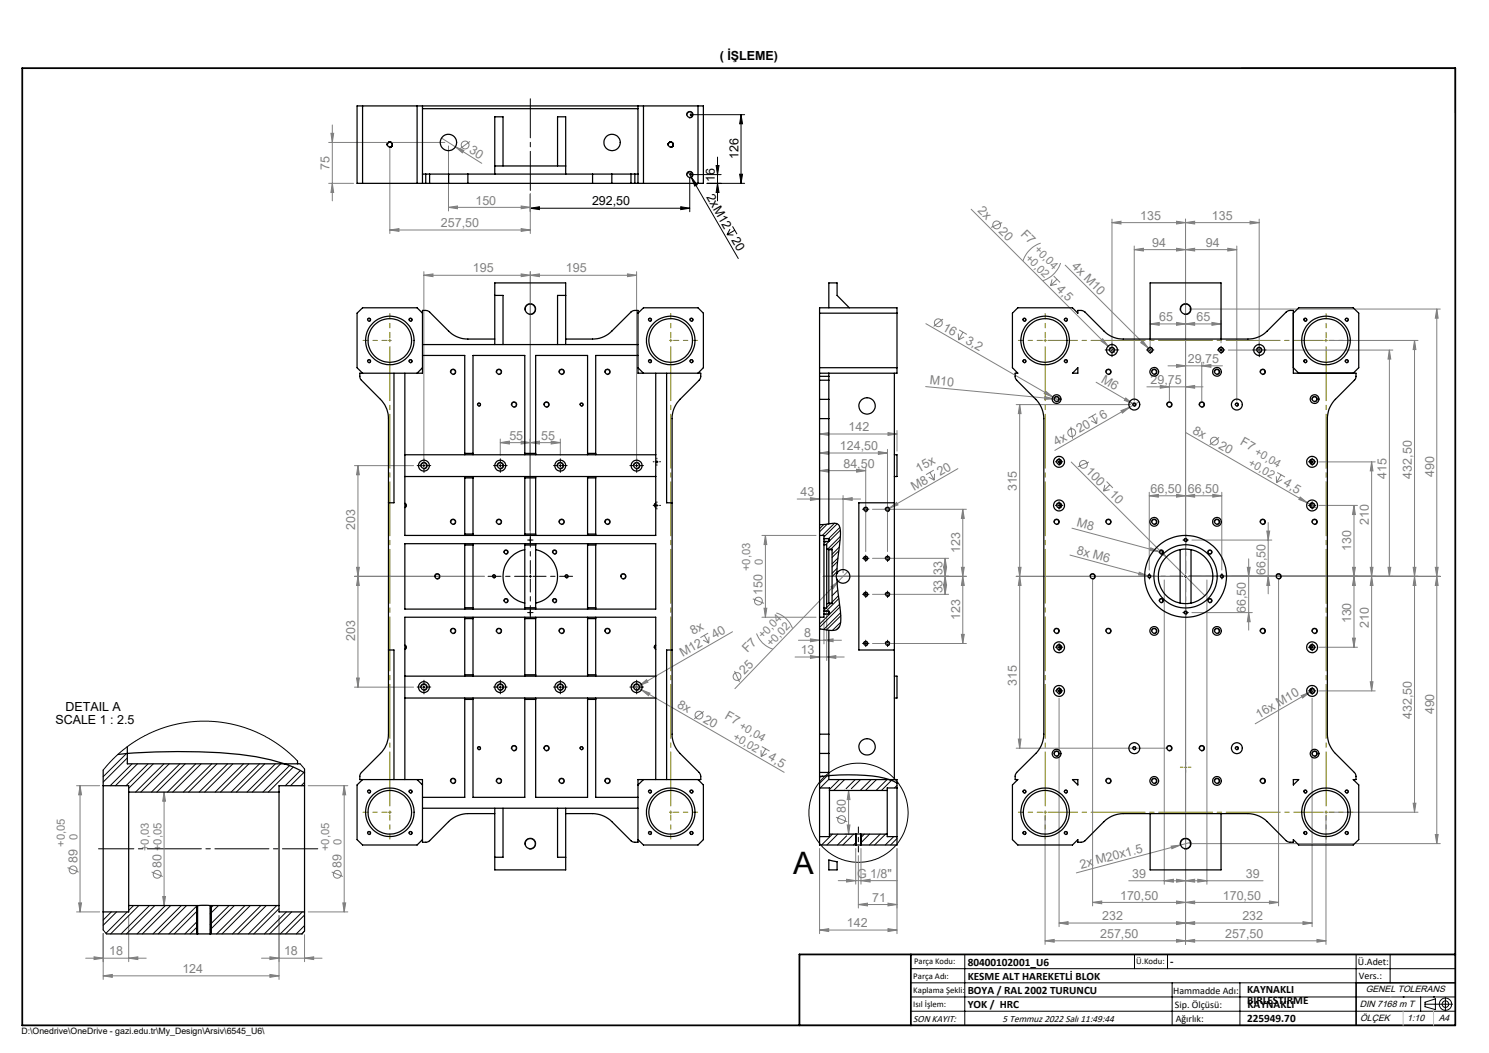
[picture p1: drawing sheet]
<svg xmlns="http://www.w3.org/2000/svg" width="420mm" height="297mm" viewBox="0 0 420 297" stroke-linecap="round" stroke-linejoin="round" font-family="sans-serif">
<defs><g id="words">
<text font-size="8.7" x="223.7" y="246.5">A</text>
<g font-size="3.5">
<text x="203" y="16.9">( İŞLEME)</text>
<text x="208.3" y="44.9" transform="rotate(-90 208.3 44.9)">126</text>
<text x="201.6" y="51.2" transform="rotate(-90 201.6 51.2)">16</text>
<text x="167" y="57.9">292,50</text>
<text x="199.2" y="55.6" transform="rotate(60 199.2 55.6)">2xM12</text>
<text x="206.2" y="67.8" transform="rotate(60 206.2 67.8)">20</text>
<text x="18.5" y="200.6">DETAIL A</text>
<text x="15.6" y="204.2">SCALE 1 : 2.5</text>
</g>
<g font-size="3.5" fill="#808080">
<text x="92.9" y="47.9" transform="rotate(-90 92.9 47.9)">75</text>
<text x="132.1" y="42.9" transform="rotate(32 132.1 42.9)">30</text>
<text x="134.1" y="57.7">150</text>
<text x="275.6" y="59.6" transform="rotate(45 275.6 59.6)">2x</text>
<text x="124.4" y="64.1">257,50</text>
<text x="281.6" y="65.5" transform="rotate(45 281.6 65.5)">20</text>
<text x="321.6" y="62">135</text>
<text x="341.8" y="62">135</text>
<text x="287.8" y="66.2" transform="rotate(45 287.8 66.2)">F7 +0,04</text>
<text x="325" y="69.6">94</text>
<text x="340.2" y="69.6">94</text>
<text x="133.4" y="76.8">195</text>
<text x="159.6" y="76.8">195</text>
<text x="302.2" y="75.3" transform="rotate(45 302.2 75.3)">4x M10</text>
<text x="297.8" y="81.8" transform="rotate(45 297.8 81.8)">4,5</text>
<text x="265.7" y="93" transform="rotate(30 265.7 93)">16</text>
<text x="327" y="90.5">65</text>
<text x="337.5" y="90.5">65</text>
<text x="272.1" y="96.7" transform="rotate(30 272.1 96.7)">3,2</text>
<text x="310.4" y="107.6" transform="rotate(30 310.4 107.6)">M6</text>
<text x="335" y="102.4">29,75</text>
<text x="262.2" y="108.3" transform="rotate(5 262.2 108.3)">M10</text>
<text x="324.5" y="108.3">29,75</text>
<text x="311" y="118.4" transform="rotate(-30 311 118.4)">6</text>
<text x="143.7" y="124">55</text>
<text x="152.6" y="124">55</text>
<text x="239.4" y="121.6">142</text>
<text x="298" y="125.9" transform="rotate(-30 298 125.9)">4x</text>
<text x="304.5" y="122.1" transform="rotate(-30 304.5 122.1)">20</text>
<text x="336.2" y="122.1" transform="rotate(30 336.2 122.1)">8x</text>
<text x="349.6" y="125.4" transform="rotate(30 349.6 125.4)">F7 +0,04</text>
<text x="236.9" y="127">124,50</text>
<text x="237.9" y="132">84,50</text>
<text x="343.5" y="126.3" transform="rotate(30 343.5 126.3)">20</text>
<text x="259.2" y="133.3" transform="rotate(-30 259.2 133.3)">15x</text>
<text x="265.2" y="134.3" transform="rotate(-30 265.2 134.3)">20</text>
<text x="306.1" y="133.1" transform="rotate(45 306.1 133.1)">100</text>
<text x="361.9" y="136.9" transform="rotate(30 361.9 136.9)">4,5</text>
<text x="391.1" y="135.2" transform="rotate(-90 391.1 135.2)">415</text>
<text x="398.2" y="135" transform="rotate(-90 398.2 135)">432,50</text>
<text x="404.5" y="134.5" transform="rotate(-90 404.5 134.5)">490</text>
<text x="225.8" y="139.9">43</text>
<text x="257.9" y="138.5" transform="rotate(-30 257.9 138.5)">M8</text>
<text x="286.8" y="138.6" transform="rotate(-90 286.8 138.6)">315</text>
<text x="312.7" y="139.7" transform="rotate(45 312.7 139.7)">10</text>
<text x="324.5" y="139">66,50</text>
<text x="335.1" y="139">66,50</text>
<text x="100.2" y="149.4" transform="rotate(-90 100.2 149.4)">203</text>
<text x="303.5" y="148.4" transform="rotate(15 303.5 148.4)">M8</text>
<text x="386.1" y="148" transform="rotate(-90 386.1 148)">210</text>
<text x="381.1" y="155.4" transform="rotate(-90 381.1 155.4)">130</text>
<text x="270.8" y="156" transform="rotate(-90 270.8 156)">123</text>
<text x="303.5" y="156.2" transform="rotate(15 303.5 156.2)">8x M6</text>
<text x="215.1" y="167.7" transform="rotate(-90 215.1 167.7)">150</text>
<text x="265.8" y="167.4" transform="rotate(-90 265.8 167.4)">33</text>
<text x="265.8" y="162.1" transform="rotate(-90 265.8 162.1)">33</text>
<text x="357" y="162.2" transform="rotate(-90 357 162.2)">66,50</text>
<text x="351.5" y="173" transform="rotate(-90 351.5 173)">66,50</text>
<text x="195.5" y="179.2" transform="rotate(-30 195.5 179.2)">8x</text>
<text x="226.8" y="179.8">8</text>
<text x="270.8" y="174.9" transform="rotate(-90 270.8 174.9)">123</text>
<text x="381.1" y="175.8" transform="rotate(-90 381.1 175.8)">130</text>
<text x="386.1" y="177" transform="rotate(-90 386.1 177)">210</text>
<text x="100.2" y="180.8" transform="rotate(-90 100.2 180.8)">203</text>
<text x="192.6" y="185.4" transform="rotate(-30 192.6 185.4)">M12</text>
<text x="201.5" y="180.3" transform="rotate(-30 201.5 180.3)">40</text>
<text x="210.9" y="184.3" transform="rotate(-46 210.9 184.3)">F7 +0,04</text>
<text x="225.9" y="184.5">13</text>
<text x="210" y="190.3" transform="rotate(-46 210 190.3)">25</text>
<text x="286.8" y="193.4" transform="rotate(-90 286.8 193.4)">315</text>
<text x="190.8" y="199.4" transform="rotate(30 190.8 199.4)">8x</text>
<text x="198.1" y="203.6" transform="rotate(30 198.1 203.6)">20</text>
<text x="204.3" y="202.7" transform="rotate(30 204.3 202.7)">F7 +0,04</text>
<text x="355.1" y="202.7" transform="rotate(-30 355.1 202.7)">16x M10</text>
<text x="398.2" y="202.8" transform="rotate(-90 398.2 202.8)">432,50</text>
<text x="404.5" y="201.5" transform="rotate(-90 404.5 201.5)">490</text>
<text x="216.5" y="214.2" transform="rotate(30 216.5 214.2)">4,5</text>
<text x="238.6" y="229.3" transform="rotate(-90 238.6 229.3)">80</text>
<text x="21.8" y="243.5" transform="rotate(-90 21.8 243.5)">89</text>
<text x="45.5" y="244.8" transform="rotate(-90 45.5 244.8)">80 +0,05</text>
<text x="96.3" y="244.8" transform="rotate(-90 96.3 244.8)">89</text>
<text x="304.9" y="245" transform="rotate(-15 304.9 245)">2x M20x1.5</text>
<text x="241.7" y="247.6">G 1/8&quot;</text>
<text x="319.4" y="247.6">39</text>
<text x="351.4" y="247.6">39</text>
<text x="246" y="254.3">71</text>
<text x="315.9" y="253.7">170,50</text>
<text x="344.9" y="253.7">170,50</text>
<text x="238.9" y="261.5">142</text>
<text x="310.9" y="259.6">232</text>
<text x="350.4" y="259.6">232</text>
<text x="30.8" y="269.4">18</text>
<text x="80.1" y="269.4">18</text>
<text x="310.3" y="264.6">257,50</text>
<text x="345.6" y="264.6">257,50</text>
<text x="51.4" y="274.4">124</text>
</g>
<g font-size="3.2" fill="#808080">
<text x="289.1" y="73" transform="rotate(45 289.1 73)">+0,02</text>
<text x="351.9" y="131.2" transform="rotate(30 351.9 131.2)">+0,02</text>
<text x="211.6" y="161" transform="rotate(-90 211.6 161)">+0,03</text>
<text x="215.1" y="159.2" transform="rotate(-90 215.1 159.2)">0</text>
<text x="217.5" y="182.6" transform="rotate(-46 217.5 182.6)">+0,02</text>
<text x="206.5" y="208.5" transform="rotate(30 206.5 208.5)">+0,02</text>
<text x="18.3" y="238.8" transform="rotate(-90 18.3 238.8)">+0,05</text>
<text x="21.8" y="237" transform="rotate(-90 21.8 237)">0</text>
<text x="96.3" y="238.2" transform="rotate(-90 96.3 238.2)">0</text>
<text x="42" y="240" transform="rotate(-90 42 240)">+0,03</text>
<text x="92.8" y="240" transform="rotate(-90 92.8 240)">+0,05</text>
</g>
<g font-size="3.2">
<text x="272.9" y="272.3">80400102001_U6</text>
<text x="330" y="272.2">-</text>
<text x="272.9" y="280.3">BOYA / RAL 2002 TURUNCU</text>
<text x="272.9" y="276.3">KESME ALT HAREKETLİ BLOK</text>
<text x="351.8" y="280">KAYNAKLI</text>
<text x="272.9" y="284.4">YOK / HRC</text>
<text x="351.8" y="283.2">BIRLESTIRME</text>
<text x="351.9" y="284.3">KAYNAKLI</text>
<text x="351.8" y="288.3">225949.70</text>
</g>
<g font-size="2.8">
<text x="383" y="272.2">Ü.Adet:</text>
<text x="330.9" y="280.3">Hammadde Adı:</text>
<text x="383.3" y="276">Vers.:</text>
<text x="331.4" y="284.3">Sip. Ölçüsü:</text>
<text x="257.6" y="288.3">SON KAYIT:</text>
<text x="282.8" y="288.3">5 Temmuz 2022 Salı 11:49:44</text>
<text x="331.6" y="288.3">Ağırlık:</text>
</g>
<g font-size="2.6">
<text x="385.2" y="279.9">GENEL TOLERANS</text>
<text x="383.5" y="284">DIN 7168 m T</text>
<text x="383.6" y="288.1">ÖLÇEK</text>
<text x="396.9" y="288.1">1:10</text>
<text x="405.8" y="288.1">A4</text>
</g>
<g font-size="2.5">
<text x="257.9" y="272">Parça Kodu:</text>
<text x="320.5" y="272">Ü.Kodu:</text>
<text x="257.6" y="280">Kaplama Şekli:</text>
<text x="257.6" y="276">Parça Adı:</text>
<text x="257.6" y="284.1">Isıl İşlem:</text>
<text x="6.1" y="291.6">D:\Onedrive\OneDrive - gazi.edu.tr\My_Design\Arsiv\6545_U6\</text>
</g>
</g></defs>
<g fill="none" stroke="#808080" stroke-width=".28">
<path d="M93.3 37.6h.8l-.4 2.6zM93.7 35.2v21.5M124.5 38.9l3.9 2.5M132.6 39.9l-2.8 2M92.7 51.7h7M92.7 40.2h32.8M93.7 51.7l.4 2.6h-.8zM110 41.8v24.1M126.5 58.5l2.5-.4v.8zM126.5 41.2v18.3M126.5 58.5h23.1M128.4 41.4l2.4 1-.4 .7z"/>
<path d="M128.4 41.4l7.5 4.7M147 58.1l2.6 .4-2.6 .4zM149.6 54.7v11.2M273.9 59l38.7 38.6M110 64.9l2.5-.4v.8zM110 64.9h39.6M119.6 77.6l2.5-.3v.7zM119.6 77.6h60M119.6 76.6v53.7M147 64.5l2.6 .4-2.6 .4zM147 77.3l2.6 .3-2.6 .4zM149.6 77.6l2.6-.3v.7z"/>
<path d="M149.6 76.6v74M177 77.3l2.6 .3-2.6 .4zM179.6 76.6v53.7M282.7 62.8l-3.1 1.3M293.5 68.6a7.9 7.9 0 0 0-4.9 5M296.8 78.8l-.5 1.7M297.2 77.9l1.8 1.8M298.1 78.8l-1.8 1.7M299.2 74.2a7.9 7.9 0 0 1-5 5M300.5 74.8l23.4 23.4M313.7 62.8l2.5-.4v.8zM313.7 61.8v35.9"/>
<path d="M319.9 70.4l2.6-.4v.8zM319.9 70.4h29M319.9 69.4v43.7M331.9 70l2.5 .4-2.5 .4zM331.9 62.4l2.5 .4-2.5 .4zM334.4 62.8l2.6-.4v.8zM334.4 61.8v99.8M334.4 70.4l2.6-.4v.8zM346.3 70l2.6 .4-2.6 .4zM348.9 69.4v43.7M352.6 62.4l2.6 .4-2.6 .4zM355.2 62.8h-41.5"/>
<path d="M355.2 61.8v35.9M261.2 91.3l35.8 20.7M266 90l-2.7 2.1M270.3 94.1l.1 1.8M270.5 93.1l2.2 1.2M271.6 93.7l-1.2 2.2M272 95l-1.6 .9M298.1 80.1l-1.8 .4M310.4 96.1l.6-.6 1.6 2.1zM312.6 97.6l2.1 2.2M321.8 96.7l.5-.6 1.6 2.1zM323.9 98.2l1 1.1"/>
<path d="M324.4 91.4l2.6-.5v.9zM324.4 90.3v7.4M324.4 91.4h20M331.9 90.9l2.5 .5-2.5 .4zM334.4 91.4l2.6-.5v.9zM335.4 87.2h70.9M341.8 90.9l2.6 .5-2.6 .4zM344.4 90.3v6.4M346.5 98.7h46.4M375 96h25M391.9 98.7l.4 2.6h-.8zM391.9 98.7v63.9"/>
<path d="M399 96l.4 2.6h-.8zM399 96v133.1M405.3 87.2l.4 2.5h-.9zM405.3 87.2v150.7M261.1 109l36.2 3.5M286.6 114.1h32.3M287.6 114.1l.4 2.6h-.8zM287.6 114.1v96.9M294.7 111.9l2.6 .6-2.6 .1zM294.9 110.3l2.1 1.7-2.5-1zM297 112l2.1 1.2M297.3 112.5l1.5 .1"/>
<path d="M307.8 118.7l1.6 .8M308.1 117.3l1.3 2.2M309.2 107.8l10.3 6.1M309.2 116.7l-2.2 1.3M309.4 117.7v1.8M316.2 115.8l2.4-.9-2 1.6zM317.5 112.3l2 1.6-2.4-1zM319.5 113.9l.9 .4M321.3 113.3l-23.8 13.7M323.5 109.1h15.8M327.3 108.7l2.5 .4-2.5 .4zM329.5 103.2h15.3"/>
<path d="M329.8 108.1v5M331.9 102.8l2.5 .4-2.5 .4zM334.4 109.1l2.6-.4v.8zM339 103.2l2.6-.4v.8zM339 102.2v10.9M100 131.3h16.7M101 131.3v62.5M101 131.3l.4 2.6h-.8zM141.1 124.8l2.6-.4v.8zM141.1 123.8v4.6M141.1 124.8h16.9M147 124.4l2.6 .4-2.6 .4z"/>
<path d="M149.6 124.8l2.6-.4v.8zM155.5 124.4l2.5 .4-2.5 .4zM158 123.8v4.6M231.2 132.7l2.6-.3v.8zM231.2 127.8l2.6-.5v.9zM231.2 122.4l2.6-.4v.8zM231.2 126.7v34.9M231.2 132.7h13M231.2 127.8h19.1M231.2 122.4h21.8M237.8 139.8v21.8M241.6 132.4l2.6 .3-2.6 .5z"/>
<path d="M244.2 131.8v23.8M247.8 127.3l2.5 .5-2.5 .4zM250.3 126.7v28.9M250.5 122l2.5 .4-2.5 .4zM253 121.4v5.8M262 134.6l1.5 .8M262.3 133.2l1.2 2.2M263.4 132.6l-2.2 1.3M263.6 133.6l-.1 1.8M270.2 132.2l-19.3 11.1M302 120.4l.5 3.3M302.2 130.3l26.8 26.8"/>
<path d="M307.2 130.3l-3.2 1.4M311.6 136.8l-.3 1.7M312.1 135.8l1.8 1.8M313 138.1l-1.7 .4M313 136.7l-1.7 1.8M324.2 139.8l2.5-.4v.8zM324.2 139.8h20.4M324.2 138.8v22M331.9 139.4l2.5 .4-2.5 .4zM334.4 139.8l2.6-.4v.8zM334.4 122l34.4 19.8M342.1 139.4l2.5 .4-2.5 .4z"/>
<path d="M343.9 123.4l-2.7 2.1M344.6 138.8v22M360 134.3l.1 1.8M360.3 133.3l2.1 1.2M361.4 133.9l-1.3 2.2M361.7 135.3l-1.6 .8M372.1 130.3h15.8M386.9 130.3l.4 2.5h-.8zM386.9 130.3v64.6M214.9 151h15.3M215.9 151v23.1M215.9 151l.4 2.6h-.8z"/>
<path d="M224.9 140.8h17.8M228.6 140.4l2.6 .4-2.6 .3zM237.8 140.8l2.6-.4v.7zM246.1 157.5h21.5M246.1 143.6h26.5M250.9 143.3l2-1.6 .4 .7zM250.9 143.3l-1.1 .7M266.6 157.5l.4 2.6h-.8zM266.6 157.5v10.1M271.6 143.6v37.9M271.6 143.6l.4 2.6h-.8zM301.8 156.6l21.9 5.9"/>
<path d="M302.4 149l24.6 6.6M324.6 154.5l2.4 1.1-2.6-.3zM326.9 155.6l.5-.6 1.6 2.1zM327 155.6l1.2 .3M329 157.1l10.9 10.9M336.2 152.3h22.5M352.2 157.6v20.1M357.3 149.8h.8l-.4 2.5zM357.7 147.4v20.1M366.7 140.2l2.1 1.6-2.4-.9zM368.8 141.8l2.6 1.5M372.1 142.6h10.8"/>
<path d="M381.9 142.6l.4 2.5h-.8zM381.9 142.6v40M100 162.6h36.6M100.6 160h.8l-.4 2.6zM101 162.6l.4 2.5h-.8zM198.6 179.2l1.3 2.2M199.7 178.6l-2.1 1.2M200 179.6l-.1 1.8M206.6 178.2l-26.2 15.2M212.3 168.9l3.2 1.3M213.4 178.7a7 7 0 0 0 4.6 4.4M214.9 174.1h15.3"/>
<path d="M215.5 171.6h.8l-.4 2.5zM219 172.9a7 7 0 0 1 4.6 4.4M232.2 162.6h40.4M232.4 175.1v6.5M233.2 172.5v13.8M234.4 165.5l2.1-1.5-1.6 2.1zM239.1 161.2l-31.8 33M246.1 167.6h21.5M266.2 160h.8l-.4 2.6zM266.2 165.1h.8l-.4 2.5zM266.6 162.6l.4 2.5h-.8zM271.2 160h.8l-.4 2.6z"/>
<path d="M271.2 178.9h.8l-.4 2.6zM271.6 162.6l.4 2.5h-.8zM286.6 162.6h46.8M287.2 160h.8l-.4 2.6zM287.6 162.6l.4 2.5h-.8zM308.2 163.6v91.9M321.3 161.4l2.4 1.1-2.5-.3zM323.7 162.5l.9 .2M328.4 163.6v85.8M334.4 163.6v102.8M335.4 162.6h70.9M336.2 172.8h17"/>
<path d="M340.4 163.6v85.8M351.8 160h.8l-.4 2.6zM352.2 172.8l.4 2.6h-.8zM357.7 162.6l.4 2.5h-.8zM360.6 163.6v91.9M381.5 160h.8l-.4 2.6zM381.5 180h.8l-.4 2.6zM381.9 162.6l.4 2.5h-.8zM386.5 160h.8l-.4 2.6zM386.9 162.6l.4 2.5h-.8zM391.5 160h.8l-.4 2.6zM398.6 160h.8l-.4 2.6z"/>
<path d="M399 162.6l.4 2.5h-.8zM404.8 160h.9l-.4 2.6zM405.3 162.6l.4 2.5h-.9zM100 193.8h16.7M100.6 191.2h.8l-.4 2.6zM178.2 193l2.7 1.6M180.4 193.4l2-1.7 .4 .7zM180.4 193.4l-1.6 .9M180.9 194.6l2.4 .9-.4 .7zM180.9 194.6l40.3 23.2M198.3 180.5l1.6 .9M207.2 189.3l1.4 3.1"/>
<path d="M224.3 185.3h13.8M225.2 180.6h12.1M228.6 180.2l2.6 .4-2.6 .4zM228.6 184.9l2.6 .4-2.6 .4zM232.4 180.6l2.6-.4v.8zM233.2 185.3l2.6-.4v.8zM246.1 181.5h26.5M298.7 196.9v64.5M367 196.2l2.4-.9-2 1.6zM370.1 196.9v64.5M370.8 194.5l-16.8 9.6M372.1 182.6h10.8"/>
<path d="M372.1 194.9h15.8M386.5 192.3h.8l-.4 2.6zM198.5 200.7l-2.7 2M214.7 211.6v1.8M214.9 210.6l2.2 1.2M216 211.2l-1.3 2.2M216.3 212.5l-1.6 .9M286.6 211h42.2M287.2 208.5h.8l-.4 2.5zM21.6 221.6h6.5M22.6 221.6v35.6M22.6 221.6l.4 2.6h-.8z"/>
<path d="M46.3 223.4l.4 2.6h-.8zM46.3 223.4v32M86.9 221.6h11.2M97.1 221.6v35.6M97.1 221.6l.4 2.6h-.8zM231.2 239.3v24M235.8 230.5l3.2 1.3M238.3 235.3h3.5M239 232.7h.7l-.3 2.6zM239.4 223v12.3M239.4 223l.3 2.5h-.7zM241.4 239.3v10.1"/>
<path d="M242.9 239.3v10.1M253 239.3v24M294.8 230.1v36.3M330.3 238.7l2.6-.3-2.3 1zM332.9 238.4l-29.3 7.8M335.4 237.9h70.9M335.9 237.6l-3 .8M374 230.1v36.3M375 229.1h25M398.6 226.6h.8l-.4 2.5zM404.8 235.4h.9l-.4 2.5zM19.1 244.7l3.1 1.3"/>
<path d="M21.6 257.2h6.5M22.2 254.7h.8l-.4 2.5zM36.3 258.2v13M42.8 246l3.1 1.2M45.3 255.4h13M45.9 252.9h.8l-.4 2.5zM78.7 258.2v18.1M86.9 257.2h11.2M93.6 246l3.1 1.2M96.7 254.7h.8l-.4 2.5zM236.4 248.4h16.7M238.8 248l2.6 .4-2.6 .4z"/>
<path d="M242.1 255.1l2.6-.4v.8zM242.1 241.3v14.8M242.1 255.1h10.9M242.9 248.4l2.5-.4v.8zM250.5 254.7l2.5 .4-2.5 .4zM308.2 254.5l2.6-.4v.8zM308.2 254.5h52.4M318.4 248.4h37.9M328.4 248.4l2.6-.4v.8zM331.9 254.1l2.5 .4-2.5 .4zM331.9 260l2.5 .3-2.5 .5zM331.9 248l2.5 .4-2.5 .4z"/>
<path d="M334.4 248.4l2.6-.4v.8zM334.4 254.5l2.6-.4v.8zM337.9 248l2.5 .4-2.5 .4zM358.1 254.1l2.5 .4-2.5 .4zM367.5 260l2.6 .3-2.6 .5zM24.2 270.3h17M26.5 269.9l2.6 .4-2.6 .3zM29.1 275.2l2.6-.4v.9zM29.1 263.3v13M29.1 275.2h49.6M36.3 270.3l2.6-.4v.7zM73.8 270.3h17"/>
<path d="M76.1 269.9l2.6 .4-2.6 .3zM76.1 274.8l2.6 .4-2.6 .5zM85.9 270.3l2.6-.4v.7zM85.9 263.6v7.6M231.2 262.3l2.6-.4v.8zM231.2 262.3h21.8M250.5 261.9l2.5 .4-2.5 .4zM294.8 265.4l2.6-.4v.7zM294.8 265.4h79.2M298.7 260.3l2.6-.3v.8zM298.7 260.3h71.4M331.9 265l2.5 .4-2.5 .3z"/>
<path d="M334.4 265.4l2.6-.4v.7zM334.4 260.3l2.6-.3v.8zM371.5 265l2.5 .4-2.5 .3z"/>
<circle cx="131.2" cy="40.9" r="1.1"/>
<circle cx="281.1" cy="63.5" r="1.11"/>
<circle cx="264.7" cy="91" r="1.11"/>
<circle cx="302.3" cy="122" r="1.09"/>
<circle cx="305.6" cy="131" r="1.1"/>
<circle cx="342.5" cy="124.4" r="1.11"/>
<circle cx="213.9" cy="169.6" r="1.11"/>
<circle cx="207.9" cy="190.8" r="1.11"/>
<circle cx="197.2" cy="201.7" r="1.11"/>
<circle cx="237.4" cy="231.1" r="1.1"/>
<circle cx="20.6" cy="245.4" r="1.09"/>
<circle cx="44.3" cy="246.6" r="1.11"/>
<circle cx="95.1" cy="246.6" r="1.1"/>
</g>
<g fill="none" stroke="#000" stroke-width=".28">
<path d="M350.2 19.2h60.3v12.6M193.7 32.6a.92 .92 0 0 1 .8-1.2 .92 .92 0 0 1 1 1 .92 .92 0 0 1-1.2 .8M195.6 32.3h14.4M209 32.3v19.4M209 32.3l.4 2.6h-.8zM109.2 41a.75 .75 0 0 1 .7-1 .75 .75 0 0 1 .8 .9 .75 .75 0 0 1-1 .6M149.6 58.7l2.6-.4v.8zM149.6 54.7v5M149.6 58.7h45M188.5 41a.75 .75 0 0 1 .6-1 .75 .75 0 0 1 .8 .9 .75 .75 0 0 1-.9 .6M192 58.3l2.6 .4-2.6 .4zM193.7 49.5a.92 .92 0 0 1 .8-1.1 .92 .92 0 0 1 1 .9 .92 .92 0 0 1-1.2 .9"/>
<path d="M194.1 48.5l14.1 24.4M194.6 50.3v9.4M195 50.1l1.7 2-.7 .4zM195.6 49.2h7.8M199.4 51.7h10.6M202 46.7h.8l-.4 2.5zM202.4 44.3v12.4M202.4 51.7l.4 2.6h-.8zM208.6 49.1h.8l-.4 2.6zM205.1 66.2l1.8 .1M205.9 64.6l-.8 1.6M206.6 63.8l1.3 2.2"/>
<path d="M207.3 64.9l-2.2 1.3M103.6 90.3a.46 .46 0 0 1 .4-.6 .46 .46 0 0 1 .6 .5 .46 .46 0 0 1-.6 .4M115.4 90.3a.47 .47 0 0 1 .4-.6 .47 .47 0 0 1 .5 .5 .47 .47 0 0 1-.6 .4M148.1 87.6a1.54 1.54 0 0 1 1.4-1.9 1.54 1.54 0 0 1 1.6 1.7 1.54 1.54 0 0 1-1.9 1.3M182.9 90.3a.46 .46 0 0 1 .4-.6 .46 .46 0 0 1 .5 .5 .46 .46 0 0 1-.6 .4M194.6 90.3a.47 .47 0 0 1 .4-.6 .47 .47 0 0 1 .5 .5 .47 .47 0 0 1-.6 .4M288.5 90.3a.47 .47 0 0 1 .4-.6 .47 .47 0 0 1 .5 .5 .47 .47 0 0 1-.6 .4M300.2 90.3a.46 .46 0 0 1 .4-.6 .46 .46 0 0 1 .5 .5 .46 .46 0 0 1-.6 .4M312.9 98.9a.77 .77 0 0 1 .7-.9 .77 .77 0 0 1 .8 .8 .77 .77 0 0 1-1 .7M313.3 98.7h.7M313.7 98.4v.7M323.7 98.9a.77 .77 0 0 1 .7-.9 .77 .77 0 0 1 .8 .8 .77 .77 0 0 1-1 .7"/>
<path d="M324 98.7h.8M324.4 98.4v.7M332.9 87.6a1.54 1.54 0 0 1 1.4-1.9 1.54 1.54 0 0 1 1.6 1.6 1.54 1.54 0 0 1-1.9 1.4M343.7 98.9a.77 .77 0 0 1 .7-.9 .77 .77 0 0 1 .8 .8 .77 .77 0 0 1-1 .7M344 98.7h.8M344.4 98.4v.7M354.4 98.9a.78 .78 0 0 1 .7-1 .78 .78 0 0 1 .9 .9 .78 .78 0 0 1-1 .7M354.8 98.7h.8M355.2 98.4v.7M367.7 90.3a.47 .47 0 0 1 .4-.6 .47 .47 0 0 1 .5 .5 .47 .47 0 0 1-.5 .4M379.4 90.3a.46 .46 0 0 1 .4-.6 .46 .46 0 0 1 .5 .5 .46 .46 0 0 1-.5 .4M103.6 102a.46 .46 0 0 1 .5-.6 .46 .46 0 0 1 .5 .5 .46 .46 0 0 1-.6 .4"/>
<path d="M115.4 102a.46 .46 0 0 1 .4-.6 .46 .46 0 0 1 .5 .6 .46 .46 0 0 1-.6 .3M127.1 105.1a.76 .76 0 0 1 .6-1 .76 .76 0 0 1 .9 .9 .76 .76 0 0 1-1 .6M134.7 114.2a.47 .47 0 0 1 .4-.6 .47 .47 0 0 1 .5 .5 .47 .47 0 0 1-.6 .4M140 105.1a.76 .76 0 0 1 .6-1 .76 .76 0 0 1 .9 .9 .76 .76 0 0 1-1 .6M144.3 114.3a.77 .77 0 0 1 .7-.9 .77 .77 0 0 1 .8 .8 .77 .77 0 0 1-1 .7M153.4 114.3a.78 .78 0 0 1 .7-1 .78 .78 0 0 1 .8 .9 .78 .78 0 0 1-.9 .7M157.7 105.1a.77 .77 0 0 1 .6-1 .77 .77 0 0 1 .9 .8 .77 .77 0 0 1-1 .7M163.6 114.2a.47 .47 0 0 1 .4-.6 .47 .47 0 0 1 .5 .5 .47 .47 0 0 1-.6 .4M170.6 105.1a.76 .76 0 0 1 .7-1 .76 .76 0 0 1 .8 .9 .76 .76 0 0 1-1 .6M182.9 102a.46 .46 0 0 1 .4-.6 .46 .46 0 0 1 .5 .5 .46 .46 0 0 1-.6 .4M194.6 102a.46 .46 0 0 1 .4-.6 .46 .46 0 0 1 .5 .6 .46 .46 0 0 1-.6 .3M288.5 102a.46 .46 0 0 1 .4-.6 .46 .46 0 0 1 .5 .6 .46 .46 0 0 1-.6 .3"/>
<path d="M297.3 112.8a.76 .76 0 0 1 .6-1 .76 .76 0 0 1 .9 .8 .76 .76 0 0 1-1 .7M300.2 102a.46 .46 0 0 1 .4-.6 .46 .46 0 0 1 .5 .6 .46 .46 0 0 1-.6 .3M311.9 105.1a.77 .77 0 0 1 .6-1 .77 .77 0 0 1 .9 .8 .77 .77 0 0 1-.9 .7M319.5 114.2a.47 .47 0 0 1 .4-.6 .47 .47 0 0 1 .5 .5 .47 .47 0 0 1-.6 .4M324.8 105.1a.76 .76 0 0 1 .7-1 .76 .76 0 0 1 .8 .9 .76 .76 0 0 1-.9 .6M329.1 114.3a.77 .77 0 0 1 .7-.9 .77 .77 0 0 1 .8 .8 .77 .77 0 0 1-1 .7M338.2 114.3a.78 .78 0 0 1 .7-1 .78 .78 0 0 1 .9 .9 .78 .78 0 0 1-1 .7M342.5 105.1a.77 .77 0 0 1 .7-1 .77 .77 0 0 1 .8 .8 .77 .77 0 0 1-.9 .7M348.4 114.2a.47 .47 0 0 1 .4-.6 .47 .47 0 0 1 .6 .5 .47 .47 0 0 1-.6 .4M355.4 105.1a.77 .77 0 0 1 .7-1 .77 .77 0 0 1 .8 .8 .77 .77 0 0 1-.9 .7M367.7 102a.46 .46 0 0 1 .5-.6 .46 .46 0 0 1 .5 .6 .46 .46 0 0 1-.6 .3M370.1 112.8a.76 .76 0 0 1 .6-1 .76 .76 0 0 1 .9 .8 .76 .76 0 0 1-1 .7"/>
<path d="M379.4 102a.46 .46 0 0 1 .4-.6 .46 .46 0 0 1 .5 .5 .46 .46 0 0 1-.5 .4M118.7 131.6a.92 .92 0 0 1 .8-1.2 .92 .92 0 0 1 1 1 .92 .92 0 0 1-1.2 .8M119.2 131.3h.7M119.6 130.9v.8M140.2 131.6a.92 .92 0 0 1 .8-1.2 .92 .92 0 0 1 1 1 .92 .92 0 0 1-1.1 .8M140.7 131.3h.8M141.1 130.9v.8M157.1 131.6a.93 .93 0 0 1 .8-1.2 .93 .93 0 0 1 1 1 .93 .93 0 0 1-1.1 .8M157.7 131.3h.7M158 130.9v.8M178.7 131.6a.92 .92 0 0 1 .8-1.2 .92 .92 0 0 1 1 1 .92 .92 0 0 1-1.2 .8M179.2 131.3h.8"/>
<path d="M179.6 130.9v.8M184.9 130.3h.7M185.3 129.9v.7M298 130.5a.77 .77 0 0 1 .7-1 .77 .77 0 0 1 .8 .9 .77 .77 0 0 1-1 .6M298.3 130.3h.8M298.7 129.9v.7M369.4 130.5a.78 .78 0 0 1 .6-1 .78 .78 0 0 1 .9 .8 .78 .78 0 0 1-1 .7M369.7 130.3h.8M370.1 129.9v.7M114.2 141.8a.77 .77 0 0 1 .5 .8 .77 .77 0 0 1-.5 .7M127.1 147.4a.76 .76 0 0 1 .6-1 .76 .76 0 0 1 .9 .9 .76 .76 0 0 1-1 .6M140 147.4a.76 .76 0 0 1 .6-1 .76 .76 0 0 1 .9 .9 .76 .76 0 0 1-1 .6"/>
<path d="M142.1 155.9a.61 .61 0 0 1 .6-.8 .61 .61 0 0 1 .6 .7 .61 .61 0 0 1-.7 .5M149.2 152.3h.8M149.6 151.9v.8M155.8 155.9a.61 .61 0 0 1 .5-.8 .61 .61 0 0 1 .7 .6 .61 .61 0 0 1-.7 .6M157.7 147.4a.77 .77 0 0 1 .6-1 .77 .77 0 0 1 .9 .8 .77 .77 0 0 1-1 .7M170.6 147.4a.76 .76 0 0 1 .7-1 .76 .76 0 0 1 .8 .9 .76 .76 0 0 1-1 .6M184.9 142.6h.7M185 141.8l-.4 .3-.1 .7M185.3 142.2v.7M232.4 151.9h1.4v.9h-1.4M243.6 143.8a.61 .61 0 0 1 .6-.8 .61 .61 0 0 1 .6 .7 .61 .61 0 0 1-.8 .5M243.6 157.7a.61 .61 0 0 1 .5-.8 .61 .61 0 0 1 .7 .6 .61 .61 0 0 1-.8 .6"/>
<path d="M243.8 143.6h.8M243.8 157.5h.8M244.2 143.3v.7M244.2 157.1v.8M249.7 157.7a.61 .61 0 0 1 .5-.8 .61 .61 0 0 1 .7 .6 .61 .61 0 0 1-.7 .6M249.7 143.8a.61 .61 0 0 1 .6-.8 .61 .61 0 0 1 .6 .7 .61 .61 0 0 1-.7 .5M249.9 143.6h.8M249.9 157.5h.8M250.3 143.3v.7M250.3 157.1v.8M297.3 147.4a.76 .76 0 0 1 .6-1 .76 .76 0 0 1 .9 .9 .76 .76 0 0 1-1 .6M298 142.8a.76 .76 0 0 1 .7-1 .76 .76 0 0 1 .8 .8 .76 .76 0 0 1-1 .7"/>
<path d="M298.3 142.6h.8M298.7 142.2v.7M311.9 147.4a.77 .77 0 0 1 .6-1 .77 .77 0 0 1 .9 .8 .77 .77 0 0 1-.9 .7M324.8 147.4a.76 .76 0 0 1 .7-1 .76 .76 0 0 1 .8 .9 .76 .76 0 0 1-.9 .6M327 155.9a.61 .61 0 0 1 .5-.8 .61 .61 0 0 1 .7 .6 .61 .61 0 0 1-.8 .6M334 152.5a.47 .47 0 0 1 .4-.6 .47 .47 0 0 1 .5 .5 .47 .47 0 0 1-.6 .4M334 152.3h.8M334.4 151.9v.8M340.7 155.9a.61 .61 0 0 1 .5-.8 .61 .61 0 0 1 .7 .7 .61 .61 0 0 1-.8 .5M342.5 147.4a.77 .77 0 0 1 .7-1 .77 .77 0 0 1 .8 .8 .77 .77 0 0 1-.9 .7M355.4 147.4a.77 .77 0 0 1 .7-1 .77 .77 0 0 1 .8 .8 .77 .77 0 0 1-.9 .7M369.4 142.8a.77 .77 0 0 1 .6-1 .77 .77 0 0 1 .9 .8 .77 .77 0 0 1-1 .7"/>
<path d="M369.7 142.6h.8M370.1 147.4a.76 .76 0 0 1 .6-1 .76 .76 0 0 1 .9 .9 .76 .76 0 0 1-1 .6M370.1 142.2v.7M122.6 162.8a.77 .77 0 0 1 .6-1 .77 .77 0 0 1 .9 .8 .77 .77 0 0 1-.9 .7M127.1 178.1a.77 .77 0 0 1 .7-.9 .77 .77 0 0 1 .8 .9 .77 .77 0 0 1-1 .6M138.9 162.7a.47 .47 0 0 1 .4-.6 .47 .47 0 0 1 .5 .5 .47 .47 0 0 1-.6 .4M140 178.1a.77 .77 0 0 1 .7-.9 .77 .77 0 0 1 .8 .9 .77 .77 0 0 1-1 .6M142.1 169.6a.61 .61 0 0 1 .6-.8 .61 .61 0 0 1 .6 .7 .61 .61 0 0 1-.7 .5M149.2 172.8h.8M149.2 162.6h.8M149.6 162.2v.7M149.6 172.4v.8"/>
<path d="M155.8 169.6a.61 .61 0 0 1 .5-.8 .61 .61 0 0 1 .7 .6 .61 .61 0 0 1-.7 .6M157.7 178.1a.78 .78 0 0 1 .6-.9 .78 .78 0 0 1 .9 .8 .78 .78 0 0 1-1 .7M159.3 162.7a.47 .47 0 0 1 .5-.6 .47 .47 0 0 1 .5 .5 .47 .47 0 0 1-.6 .4M170.6 178.1a.77 .77 0 0 1 .7-.9 .77 .77 0 0 1 .8 .9 .77 .77 0 0 1-1 .6M175 162.8a.77 .77 0 0 1 .7-1 .77 .77 0 0 1 .9 .8 .77 .77 0 0 1-1 .7M232.4 172.3h1.4v.9h-1.4M243.6 167.8a.61 .61 0 0 1 .5-.8 .61 .61 0 0 1 .7 .7 .61 .61 0 0 1-.8 .5M243.8 167.6h.8M244.2 167.2v.8M249.7 167.8a.61 .61 0 0 1 .5-.8 .61 .61 0 0 1 .7 .7 .61 .61 0 0 1-.7 .5M249.9 167.6h.8M250.3 167.2v.8"/>
<path d="M297.3 178.1a.77 .77 0 0 1 .7-.9 .77 .77 0 0 1 .8 .9 .77 .77 0 0 1-1 .6M307.4 162.8a.76 .76 0 0 1 .7-1 .76 .76 0 0 1 .8 .8 .76 .76 0 0 1-.9 .7M311.9 178.1a.78 .78 0 0 1 .7-.9 .78 .78 0 0 1 .8 .8 .78 .78 0 0 1-.9 .7M323.7 162.7a.47 .47 0 0 1 .4-.6 .47 .47 0 0 1 .6 .5 .47 .47 0 0 1-.6 .4M323.8 162.6h.8M324.2 162.2v.7M324.8 178.1a.77 .77 0 0 1 .7-.9 .77 .77 0 0 1 .9 .9 .77 .77 0 0 1-1 .6M327 169.6a.61 .61 0 0 1 .5-.8 .61 .61 0 0 1 .7 .6 .61 .61 0 0 1-.8 .6M334 172.9a.47 .47 0 0 1 .4-.6 .47 .47 0 0 1 .5 .5 .47 .47 0 0 1-.6 .4M334 172.8h.8M334 162.6h.8M334.4 162.2v.7"/>
<path d="M334.4 172.4v.8M340.7 169.6a.61 .61 0 0 1 .5-.8 .61 .61 0 0 1 .7 .7 .61 .61 0 0 1-.8 .5M342.5 178.1a.78 .78 0 0 1 .7-.9 .78 .78 0 0 1 .8 .8 .78 .78 0 0 1-.9 .7M344.2 162.7a.47 .47 0 0 1 .4-.6 .47 .47 0 0 1 .5 .5 .47 .47 0 0 1-.6 .4M344.3 162.6h.7M344.6 162.2v.7M355.4 178.1a.78 .78 0 0 1 .7-.9 .78 .78 0 0 1 .9 .8 .78 .78 0 0 1-1 .7M359.9 162.8a.76 .76 0 0 1 .7-1 .76 .76 0 0 1 .8 .8 .76 .76 0 0 1-1 .7M370.1 178.1a.77 .77 0 0 1 .7-.9 .77 .77 0 0 1 .8 .9 .77 .77 0 0 1-1 .6M114.2 181.9a.77 .77 0 0 1 .5 .7 .77 .77 0 0 1-.5 .7M118.7 194a.92 .92 0 0 1 .8-1.1 .92 .92 0 0 1 1 1 .92 .92 0 0 1-1.2 .8M119.2 193.8h.7"/>
<path d="M119.6 193.4v.8M140.2 194a.92 .92 0 0 1 .9-1.1 .92 .92 0 0 1 .9 1 .92 .92 0 0 1-1.1 .8M140.7 193.8h.8M141.1 193.4v.8M157.1 194a.93 .93 0 0 1 .8-1.1 .93 .93 0 0 1 1 1 .93 .93 0 0 1-1.1 .8M157.7 193.8h.7M158 193.4v.8M178.7 194a.92 .92 0 0 1 .8-1.1 .92 .92 0 0 1 1 1 .92 .92 0 0 1-1.2 .8M179.2 193.8h.8M179.6 193.4v.8M185 181.9l-.4 .2-.1 .7M243.6 181.6a.62 .62 0 0 1 .6-.7 .62 .62 0 0 1 .6 .7 .62 .62 0 0 1-.8 .5"/>
<path d="M243.8 181.5h.8M244.2 181.1v.8M249.7 181.6a.62 .62 0 0 1 .6-.7 .62 .62 0 0 1 .7 .6 .62 .62 0 0 1-.8 .6M249.9 181.5h.8M250.3 181.1v.8M298 195.1a.76 .76 0 0 1 .7-1 .76 .76 0 0 1 .8 .8 .76 .76 0 0 1-1 .7M298 182.8a.76 .76 0 0 1 .7-1 .76 .76 0 0 1 .8 .8 .76 .76 0 0 1-1 .7M298.3 182.6h.8M298.3 194.9h.8M298.7 182.2v.7M298.7 194.5v.8M369.4 182.8a.77 .77 0 0 1 .6-1 .77 .77 0 0 1 .9 .8 .77 .77 0 0 1-1 .7"/>
<path d="M369.4 195.1a.77 .77 0 0 1 .6-1 .77 .77 0 0 1 .9 .8 .77 .77 0 0 1-1 .7M369.7 182.6h.8M369.7 194.9h.8M370.1 182.2v.7M370.1 194.5v.8M134.7 211.1a.46 .46 0 0 1 .4-.5 .46 .46 0 0 1 .5 .5 .46 .46 0 0 1-.6 .4M144.3 211.2a.76 .76 0 0 1 .6-.9 .76 .76 0 0 1 .8 .8 .76 .76 0 0 1-.9 .7M153.4 211.2a.77 .77 0 0 1 .6-.9 .77 .77 0 0 1 .9 .8 .77 .77 0 0 1-.9 .7M163.6 211.1a.46 .46 0 0 1 .4-.5 .46 .46 0 0 1 .5 .5 .46 .46 0 0 1-.6 .4M297.3 212.8a.77 .77 0 0 1 .7-1 .77 .77 0 0 1 .8 .9 .77 .77 0 0 1-1 .6M319.5 211.1a.46 .46 0 0 1 .5-.5 .46 .46 0 0 1 .4 .5 .46 .46 0 0 1-.6 .4M329.1 211.2a.76 .76 0 0 1 .7-.9 .76 .76 0 0 1 .8 .8 .76 .76 0 0 1-1 .7"/>
<path d="M338.2 211.2a.77 .77 0 0 1 .7-.9 .77 .77 0 0 1 .8 .8 .77 .77 0 0 1-.9 .7M348.4 211.1a.46 .46 0 0 1 .5-.5 .46 .46 0 0 1 .5 .5 .46 .46 0 0 1-.6 .4M370.1 212.8a.77 .77 0 0 1 .7-1 .77 .77 0 0 1 .8 .9 .77 .77 0 0 1-1 .6M103.6 223.4a.45 .45 0 0 1 .4-.6 .45 .45 0 0 1 .5 .5 .45 .45 0 0 1-.5 .4M103.6 235.1a.46 .46 0 0 1 .4-.6 .46 .46 0 0 1 .6 .5 .46 .46 0 0 1-.6 .4M115.4 223.4a.45 .45 0 0 1 .4-.6 .45 .45 0 0 1 .4 .5 .45 .45 0 0 1-.5 .4M115.4 235.1a.47 .47 0 0 1 .4-.6 .47 .47 0 0 1 .5 .5 .47 .47 0 0 1-.6 .4M127.1 220.4a.77 .77 0 0 1 .7-.9 .77 .77 0 0 1 .8 .9 .77 .77 0 0 1-1 .6M140 220.4a.77 .77 0 0 1 .7-.9 .77 .77 0 0 1 .8 .9 .77 .77 0 0 1-1 .6M148.1 238.4a1.53 1.53 0 0 1 1.3-2 1.53 1.53 0 0 1 1.7 1.7 1.53 1.53 0 0 1-1.9 1.3M157.7 220.4a.78 .78 0 0 1 .6-.9 .78 .78 0 0 1 .9 .8 .78 .78 0 0 1-1 .7M170.6 220.4a.77 .77 0 0 1 .7-.9 .77 .77 0 0 1 .8 .9 .77 .77 0 0 1-1 .6"/>
<path d="M182.9 235.1a.46 .46 0 0 1 .4-.6 .46 .46 0 0 1 .5 .5 .46 .46 0 0 1-.6 .4M182.9 223.4a.45 .45 0 0 1 .4-.6 .45 .45 0 0 1 .5 .5 .45 .45 0 0 1-.6 .4M194.6 223.4a.45 .45 0 0 1 .4-.6 .45 .45 0 0 1 .5 .5 .45 .45 0 0 1-.6 .4M194.6 235.1a.47 .47 0 0 1 .4-.6 .47 .47 0 0 1 .5 .5 .47 .47 0 0 1-.6 .4M241.4 235.3v3M242.9 235.3v3M288.5 223.4a.45 .45 0 0 1 .4-.6 .45 .45 0 0 1 .5 .5 .45 .45 0 0 1-.6 .4M288.5 235.1a.47 .47 0 0 1 .4-.6 .47 .47 0 0 1 .5 .5 .47 .47 0 0 1-.6 .4M300.2 235.1a.46 .46 0 0 1 .4-.6 .46 .46 0 0 1 .5 .5 .46 .46 0 0 1-.6 .4M300.2 223.4a.44 .44 0 0 1 .4-.6 .44 .44 0 0 1 .5 .5 .44 .44 0 0 1-.6 .4M311.9 220.4a.78 .78 0 0 1 .7-.9 .78 .78 0 0 1 .8 .8 .78 .78 0 0 1-.9 .7M324.8 220.4a.77 .77 0 0 1 .7-.9 .77 .77 0 0 1 .9 .9 .77 .77 0 0 1-1 .6"/>
<path d="M332.9 238.4a1.53 1.53 0 0 1 1.3-2 1.53 1.53 0 0 1 1.7 1.7 1.53 1.53 0 0 1-1.9 1.3M342.5 220.4a.78 .78 0 0 1 .7-.9 .78 .78 0 0 1 .8 .8 .78 .78 0 0 1-.9 .7M355.4 220.4a.78 .78 0 0 1 .7-.9 .78 .78 0 0 1 .9 .8 .78 .78 0 0 1-1 .7M367.7 223.4a.45 .45 0 0 1 .4-.6 .45 .45 0 0 1 .5 .5 .45 .45 0 0 1-.5 .4M367.7 235.1a.47 .47 0 0 1 .4-.6 .47 .47 0 0 1 .5 .5 .47 .47 0 0 1-.5 .4M379.4 223.4a.45 .45 0 0 1 .4-.6 .45 .45 0 0 1 .5 .5 .45 .45 0 0 1-.5 .4M379.4 235.1a.46 .46 0 0 1 .4-.6 .46 .46 0 0 1 .5 .5 .46 .46 0 0 1-.5 .4M55.6 255.4v8M59.4 255.4v8M256.9 273.2h153.6M256.9 277.2h153.6M272.1 269.2v20"/>
<path d="M320 269.2v4M329.3 269.2v4M330.6 277.2v12M349.7 277.2v12M382.5 269.2v20M392.1 269.2v8M225.5 289.2h185M256.9 281.2h153.6M256.9 285.2h153.6M395.8 281.2h.1M400.7 281.2v4M402 283.2h7.7"/>
<path d="M402 282.7l2.9-1v3.1l-2.9-.9zM404.4 281.2h.1M407.7 281.3v3.8"/>
<circle cx="242.1" cy="229.2" r="14"/>
<circle cx="407.7" cy="283.2" r=".93"/>
<circle cx="407.7" cy="283.2" r="1.74"/>
</g>
<g fill="none" stroke="#000" stroke-width=".28" stroke-dasharray="15.2 1.3 1.3 1.3">
<path d="M312.9 98.7h-1.2M313.7 97.9v-1.1M313.7 99.5v1.1M314.4 98.7h1.2M323.7 98.7h-.3M324.4 97.9v-.2M324.4 99.5v.2M325.2 98.7h.3M343.7 98.7h-.3M344.4 97.9v-.2M344.4 99.5v.2M345.2 98.7h.3"/>
<path d="M354.4 98.7h-1.1M355.2 97.9v-1.1M355.2 99.5v1.1M356 98.7h1.1M118.8 131.3h-1.1M119.6 132.1v1.1M119.6 130.6v-1.2M120.4 131.3h1.1M140.4 131.3h-1.2M141.1 132.1v1.1M141.1 130.6v-1.2M141.9 131.3h1.1"/>
<path d="M157.3 131.3h-1.2M158 132.1v1.1M158 130.6v-1.2M158.8 131.3h1.2M178.8 131.3h-1.1M179.6 132.1v1.1M179.6 130.6v-1.2M180.4 131.3h1.1M184.5 130.2h-.3M185.3 131v.3M185.3 129.5v-.3M186 130.2h.3"/>
<path d="M298 130.2h-.3M298.7 129.5v-.3M298.7 131v.3M299.5 130.2h.3M369.4 130.2h-.3M370.1 129.5v-.3M370.1 131v.3M370.9 130.2h.3M149.2 152.3h-.4M149.6 152.7v.4M149.6 151.9v-.3M150 152.3h.4"/>
<path d="M184.5 142.6h-.3M185.3 143.3v.3M185.3 141.8v-.3M186 142.6h.3M243.4 143.6h-.1M243.4 157.5h-.1M244.2 142.9v-.2M244.2 144.4v.1M244.2 156.7v-.1M244.2 158.2v.2M245 143.6h.1M245 157.5h.1"/>
<path d="M249.6 143.6h-.2M249.6 157.5h-.2M250.4 142.9v-.2M250.4 144.4v.1M250.4 156.7v-.1M250.4 158.2v.2M251.1 143.6h.2M251.1 157.5h.2M298 142.6h-.3M298.7 141.8v-.3M298.7 143.3v.3M299.5 142.6h.3"/>
<path d="M334 152.3h-.3M334.4 151.9v-.3M334.4 152.7v.4M334.8 152.3h.4M369.4 142.6h-.3M370.1 141.8v-.3M370.1 143.3v.3M370.9 142.6h.3M149.2 172.8h-.4M149.6 173.2v.4M149.6 172.4v-.4M150 172.8h.4"/>
<path d="M243.4 167.6h-.1M244.2 166.9v-.2M244.2 168.4v.1M245 167.6h.1M249.6 167.6h-.2M250.4 166.9v-.2M250.4 168.4v.1M251.1 167.6h.2M323.8 162.6h-.4M324.2 162.2v-.4M324.2 162.9v.4M324.6 162.6h.4"/>
<path d="M334 172.8h-.3M334.4 172.4v-.4M334.4 173.2v.4M334.8 172.8h.4M344.3 162.6h-.4M344.7 162.2v-.4M344.7 162.9v.4M345 162.6h.4M118.8 193.8h-1.1M119.6 194.6v1.1M119.6 193v-1.1M120.4 193.8h1.1"/>
<path d="M140.4 193.8h-1.2M141.1 194.6v1.1M141.1 193v-1.1M141.9 193.8h1.1M157.3 193.8h-1.2M158 194.6v1.1M158 193v-1.1M158.8 193.8h1.2M178.8 193.8h-1.1M179.6 194.6v1.1M179.6 193v-1.1M180.4 193.8h1.1"/>
<path d="M243.4 181.5h-.1M244.2 180.7v-.1M244.2 182.2v.2M245 181.5h.1M249.6 181.5h-.2M250.4 180.7v-.1M250.4 182.2v.2M251.1 181.5h.2M298 194.9h-.3M298 182.6h-.3M298.7 194.1v-.3M298.7 195.6v.3"/>
<path d="M298.7 181.8v-.3M298.7 183.3v.3M299.5 194.9h.3M299.5 182.6h.3M369.4 182.6h-.3M369.4 194.9h-.3M370.1 181.8v-.3M370.1 183.3v.3M370.1 194.1v-.3M370.1 195.6v.3M370.9 182.6h.3M370.9 194.9h.3"/>
</g>
<path d="M148.8 162.6h-11.1M149.6 163.3v11.2M149.6 161.8v-11.2M150.4 162.6h11.1M333.7 162.6h-11.2M334.4 161.8v-11.2M334.4 163.3v11.2M335.2 162.6h11.2" fill="none" stroke="#000" stroke-width=".28" stroke-dasharray="15.2 1.3 1.3 1.3" stroke-dashoffset="11.6"/>
<path d="M27.8 239.4h61.8" fill="none" stroke="#000" stroke-width=".28" stroke-dasharray="15.2 1.3 1.3 1.3" stroke-dashoffset="5.3"/>
<g fill="none" stroke="#808000" stroke-width=".28" stroke-dasharray="15.2 1.3 1.3 1.3" stroke-dashoffset="13.7">
<path d="M109.2 96h-6.8M110 95.2v-6.8M189.2 95.2v-6.8M190 96h6.8M294 96h-6.8M294.8 95.2v-6.8M374 95.2v-6.8M374.8 96h6.8M109.2 229.1h-6.8M110 229.9v6.8M189.2 229.9v6.8M190 229.1h6.8"/>
<path d="M294 229.1h-6.8M294.8 229.9v6.8M374 229.9v6.8M374.8 229.1h6.8"/>
</g>
<g fill="none" stroke="#808000" stroke-width=".28" stroke-dasharray="15.2 1.3 1.3 1.3">
<path d="M189.2 96h.4M189.2 96v-.4M189.2 96h-.4M189.2 96v.4M294.8 96h.4M294.8 96v-.4M294.8 96h-.4M294.8 96v.4M333.7 216.4h-.8M334.4 215.6v-.7M334.4 217.2v.7M335.2 216.4h.7"/>
<path d="M110 229.1h.4M110 229.1v-.4M110 229.1h-.4M110 229.1v.4M189.2 229.1h.4M189.2 229.1v-.4M189.2 229.1h-.4M189.2 229.1v.4M294.8 229.1h.4M294.8 229.1v-.4M294.8 229.1h-.4M294.8 229.1v.4"/>
<path d="M374 229.1h.4M374 229.1v-.4M374 229.1h-.3M374 229.1v.4"/>
</g>
<path d="M110 96.8v131.5M189.2 96.8v131.5M294.8 96.8v131.5M374 96.8v131.5" fill="none" stroke="#808000" stroke-width=".28" stroke-dasharray="15.2 1.3 1.3 1.3" stroke-dashoffset="-1"/>
<path d="M295.6 96h77.7M295.6 229.1h77.7" fill="none" stroke="#808000" stroke-width=".28" stroke-dasharray="15.2 1.3 1.3 1.3" stroke-dashoffset="6.9"/>
<path d="M109.6 96h.7M110 95.6v.8M373.6 96h.8M374 95.6v.8M334 216.4h.8M334.4 216v.8" fill="none" stroke="#808000" stroke-width=".28"/>
<path d="M149.6 27.9v25.8" fill="none" stroke="#000" stroke-width=".28" stroke-dasharray="15.2 1.3 1.3 1.3" stroke-dashoffset="4.2"/>
<path d="M242.1 233.2v7.1" fill="none" stroke="#000" stroke-width=".28" stroke-dasharray="15.2 1.3 1.3 1.3" stroke-dashoffset="13.6"/>
<path d="M410.5 277.2h-28v12" fill="none" stroke="#000" stroke-width=".35"/>
<path d="M6.3 19.2h404.2v270h-404.2zM256.9 269.2v20M410.5 269.2h-185v20" fill="none" stroke="#000" stroke-width=".5"/>
<path d="M392.1 281.2h.1M395.8 285.2v4M404.4 285.2v4" fill="none" stroke="#c0c0c0" stroke-width=".28"/>
<g fill="#000">
<path d="M195 50.1l1.7 2-.7 .4z"/>
<path d="M192 58.3l2.6 .4-2.6 .4zM149.6 58.7l2.6-.4v.8z"/>
<path d="M202.4 51.7l.4 2.6h-.8zM202 46.7h.8l-.4 2.5zM208.6 49.1h.8l-.4 2.6zM209 32.3l.4 2.6h-.8z"/>
</g>
<g fill="#808080">
<path d="M326.9 155.6l.5-.6 1.6 2.1z"/>
<path d="M310.4 96.1l.6-.6 1.6 2.1z"/>
<path d="M321.8 96.7l.5-.6 1.6 2.1z"/>
<path d="M317.5 112.3l2 1.6-2.4-1z"/>
<path d="M294.9 110.3l2.1 1.7-2.5-1z"/>
<path d="M366.7 140.2l2.1 1.6-2.4-.9z"/>
<path d="M321.3 161.4l2.4 1.1-2.5-.3z"/>
<path d="M324.6 154.5l2.4 1.1-2.6-.3z"/>
<path d="M294.7 111.9l2.6 .6-2.6 .1z"/>
<path d="M330.3 238.7l2.6-.3-2.3 1z"/>
<path d="M367 196.2l2.4-.9-2 1.6z"/>
<path d="M250.9 143.3l2-1.6 .4 .7z"/>
<path d="M180.4 193.4l2-1.7 .4 .7z"/>
<path d="M316.2 115.8l2.4-.9-2 1.6z"/>
<path d="M234.4 165.5l2.1-1.5-1.6 2.1z"/>
<path d="M128.4 41.4l2.4 1-.4 .7z"/>
<path d="M180.9 194.6l2.4 .9-.4 .7z"/>
<path d="M331.9 254.1l2.5 .4-2.5 .4zM308.2 254.5l2.6-.4v.8z"/>
<path d="M233.2 185.3l2.6-.4v.8zM228.6 184.9l2.6 .4-2.6 .4z"/>
<path d="M250.5 261.9l2.5 .4-2.5 .4zM231.2 262.3l2.6-.4v.8zM342.1 139.4l2.5 .4-2.5 .4zM334.4 139.8l2.6-.4v.8zM331.9 139.4l2.5 .4-2.5 .4zM324.2 139.8l2.5-.4v.8z"/>
<path d="M331.9 260l2.5 .3-2.5 .5zM298.7 260.3l2.6-.3v.8z"/>
<path d="M232.4 180.6l2.6-.4v.8zM228.6 180.2l2.6 .4-2.6 .4zM331.9 62.4l2.5 .4-2.5 .4zM313.7 62.8l2.5-.4v.8zM339 103.2l2.6-.4v.8zM331.9 102.8l2.5 .4-2.5 .4zM346.3 70l2.6 .4-2.6 .4zM334.4 70.4l2.6-.4v.8zM147 58.1l2.6 .4-2.6 .4zM126.5 58.5l2.5-.4v.8zM147 64.5l2.6 .4-2.6 .4zM110 64.9l2.5-.4v.8z"/>
<path d="M324.4 91.4l2.6-.5v.9zM331.9 90.9l2.5 .5-2.5 .4zM334.4 62.8l2.6-.4v.8zM352.6 62.4l2.6 .4-2.6 .4zM327.3 108.7l2.5 .4-2.5 .4zM334.4 109.1l2.6-.4v.8zM319.9 70.4l2.6-.4v.8zM331.9 70l2.5 .4-2.5 .4z"/>
<path d="M149.6 77.6l2.6-.3v.7zM177 77.3l2.6 .3-2.6 .4z"/>
<path d="M334.4 265.4l2.6-.4v.7zM371.5 265l2.5 .4-2.5 .3z"/>
<path d="M147 124.4l2.6 .4-2.6 .4zM141.1 124.8l2.6-.4v.8zM155.5 124.4l2.5 .4-2.5 .4zM149.6 124.8l2.6-.4v.8zM147 77.3l2.6 .3-2.6 .4zM119.6 77.6l2.5-.3v.7z"/>
<path d="M331.9 265l2.5 .4-2.5 .3zM294.8 265.4l2.6-.4v.7z"/>
<path d="M266.2 160h.8l-.4 2.6zM266.6 157.5l.4 2.6h-.8zM271.2 160h.8l-.4 2.6zM271.6 143.6l.4 2.6h-.8zM215.5 171.6h.8l-.4 2.5zM215.9 151l.4 2.6h-.8zM398.6 160h.8l-.4 2.6zM399 96l.4 2.6h-.8zM287.2 160h.8l-.4 2.6zM287.6 114.1l.4 2.6h-.8zM96.7 254.7h.8l-.4 2.5zM97.1 221.6l.4 2.6h-.8zM22.2 254.7h.8l-.4 2.5zM22.6 221.6l.4 2.6h-.8zM93.7 51.7l.4 2.6h-.8zM93.3 37.6h.8l-.4 2.6z"/>
<path d="M381.5 160h.8l-.4 2.6zM381.9 142.6l.4 2.5h-.8zM386.5 160h.8l-.4 2.6zM386.9 130.3l.4 2.5h-.8zM391.5 160h.8l-.4 2.6zM391.9 98.7l.4 2.6h-.8z"/>
<path d="M100.6 160h.8l-.4 2.6zM101 131.3l.4 2.6h-.8zM405.3 87.2l.4 2.5h-.9zM404.8 160h.9l-.4 2.6zM405.3 162.6l.4 2.5h-.9zM404.8 235.4h.9l-.4 2.5z"/>
<path d="M266.6 162.6l.4 2.5h-.8zM266.2 165.1h.8l-.4 2.5zM271.6 162.6l.4 2.5h-.8zM271.2 178.9h.8l-.4 2.6zM239.4 223l.3 2.5h-.7zM239 232.7h.7l-.3 2.6zM357.3 149.8h.8l-.4 2.5zM357.7 162.6l.4 2.5h-.8zM351.8 160h.8l-.4 2.6zM352.2 172.8l.4 2.6h-.8zM399 162.6l.4 2.5h-.8zM398.6 226.6h.8l-.4 2.5zM287.6 162.6l.4 2.5h-.8zM287.2 208.5h.8l-.4 2.5zM46.3 223.4l.4 2.6h-.8zM45.9 252.9h.8l-.4 2.5z"/>
<path d="M381.9 162.6l.4 2.5h-.8zM381.5 180h.8l-.4 2.6zM386.9 162.6l.4 2.5h-.8zM386.5 192.3h.8l-.4 2.6z"/>
<path d="M101 162.6l.4 2.5h-.8zM100.6 191.2h.8l-.4 2.6z"/>
<path d="M242.1 255.1l2.6-.4v.8zM250.5 254.7l2.5 .4-2.5 .4zM76.1 269.9l2.6 .4-2.6 .3zM85.9 270.3l2.6-.4v.7z"/>
<path d="M328.4 248.4l2.6-.4v.8zM331.9 248l2.5 .4-2.5 .4zM334.4 248.4l2.6-.4v.8zM337.9 248l2.5 .4-2.5 .4zM334.4 254.5l2.6-.4v.8zM358.1 254.1l2.5 .4-2.5 .4z"/>
<path d="M334.4 260.3l2.6-.3v.8zM367.5 260l2.6 .3-2.6 .5zM26.5 269.9l2.6 .4-2.6 .3zM36.3 270.3l2.6-.4v.7zM29.1 275.2l2.6-.4v.9zM76.1 274.8l2.6 .4-2.6 .5z"/>
<path d="M231.2 132.7l2.6-.3v.8zM241.6 132.4l2.6 .3-2.6 .5zM231.2 127.8l2.6-.5v.9zM247.8 127.3l2.5 .5-2.5 .4zM231.2 122.4l2.6-.4v.8zM250.5 122l2.5 .4-2.5 .4zM238.8 248l2.6 .4-2.6 .4zM242.9 248.4l2.5-.4v.8zM228.6 140.4l2.6 .4-2.6 .3zM237.8 140.8l2.6-.4v.7zM334.4 91.4l2.6-.5v.9zM341.8 90.9l2.6 .5-2.6 .4z"/>
</g>
<g fill="none" stroke="#000" stroke-width=".35">
<path d="M102.3 29.9v21.8M117.7 29.9v21.8M119.2 29.9v21.8M119.2 30.7h60.8M180 29.9v21.8M181.5 29.9v21.8M196.9 29.9v21.8M119.2 49.1h.9M120.1 49.1h1.1M120.1 51.7h1.1M120.1 51.7h-19.4v-21.8h97.7v21.8h-19.3M120.1 49.1v2.6"/>
<path d="M121.2 49.1h5.3M121.2 51.7h5.3M121.2 49.1v2.6M126.5 49.1h5.5M126.5 51.7h5.5M126.5 49.1v2.6M132 49.1h35.1M132 51.7h35.1M132 49.1v2.6M139.6 46.8h20M141.9 46.8v-13.9h-2.3v16.2M157.3 46.8v-13.9h2.3v16.2"/>
<path d="M167.1 49.1h5.5M167.1 51.7h5.5M167.1 49.1v2.6M172.6 49.1h5.4M172.6 51.7h5.4M172.6 49.1v2.6M178 49.1h1.1M178 51.7h1.1M178 49.1v2.6M179.1 49.1h.9M179.1 49.1v2.6M119.2 88.3l-1.5-1.5h-15.4l-1.6 1.5v15.4l1.6 1.6"/>
<path d="M119.2 97.2h60.8M139.6 95.6h-7.6a7.7 7.7 0 0 1-5.5-2.2l-5.4-5.5-.7-.3h-1.2v17.7h-17.7v1l.2 .7 5.6 5.6a7.9 7.9 0 0 1 2.3 5.5v89a7.5 7.5 0 0 1-2.3 5.4l-5.6 5.6-.2 .7v1.1h17.7v17.7l1.2-.1 .8-.4 5.3-5.4a7.9 7.9 0 0 1 5.5-2.2h7.6M139.6 97.2v-17.4h20v17.4M139.6 83.3h2.3v13.9M159.6 95.6h7.5a7.5 7.5 0 0 0 5.5-2.2l5.5-5.5 .7-.3h1.2v17.7h17.7l-.1 1.2-.3 .6-5.5 5.5a7.7 7.7 0 0 0-2.2 5.5v89a7.7 7.7 0 0 0 2.2 5.4l5.4 5.4 .4 .8 .1 1.2h-17.7v17.7h-1.1l-.7-.3-5.6-5.6a7.9 7.9 0 0 0-5.5-2.2h-7.5M159.6 83.3h-2.3v13.9M180 88.3l1.5-1.5h15.4l1.5 1.5v15.4l-1.5 1.6M231.2 88.3h21.8M233.8 86.8v-7h2.3v3.5l3.5 3.5M285.6 88.3l1.5-1.5h15.4l1.5 1.5v-.7h1.2l.7 .3 5.5 5.5a7.5 7.5 0 0 0 5.4 2.2h35.2a7.7 7.7 0 0 0 5.4-2.2l5.4-5.4 .8-.4h1.2v17.7h17.7v1l-.3 .7-5.5 5.6a7.9 7.9 0 0 0-2.3 5.5v89a7.5 7.5 0 0 0 2.3 5.4l5.5 5.6 .3 .7v1.1h-.8l1.6 1.5v15.4l-1.6 1.5h-15.4l-1.5-1.5v.8h-1.1l-.9-.5-5.4-5.4a7.9 7.9 0 0 0-5.4-2.2h-35.2a7.9 7.9 0 0 0-5.4 2.2l-5.4 5.4-.9 .5h-1.1v-.8l-1.5 1.5h-15.4l-1.5-1.5v-15.4l1.5-1.5h-.8v-1.2l.5-.8 5.4-5.4a7.9 7.9 0 0 0 2.2-5.4v-89a7.9 7.9 0 0 0-2.2-5.5l-5.6-5.6-.3-.5v-1.2h.8l-1.5-1.6zM324.4 95.6v-15.8h20v15.8M364.8 88.3l1.5-1.5h15.4l1.6 1.5v15.4l-1.6 1.6"/>
<path d="M111.1 105.3v36.5h-1.5M114.2 105.3v45.7h70.8v-45.7M119.2 103.7l-1.5 1.6M119.2 100.3h11.9v28M180 103.7l1.5 1.6M180 100.3h-12v28M188 105.3v36.5h1.6M231.2 106.1v1.1M231.2 112.6v5.5M231.2 105.3h21.8v-18.5h-21.8v19.3M231.2 107.2v5.4M231.2 118.1v32.9"/>
<path d="M231.2 103.7h21.8M231.2 106.1h2.6M231.2 107.2h2.6M231.2 112.6h2.6M231.2 118.1h2.6M233.8 106.1v1.1M233.8 112.6v5.5M233.8 105.3v.8M233.8 107.2v5.4M233.8 118.1v29.6M252.3 105.3v114.6M304 103.7v1.6h-1.5z"/>
<path d="M364.8 103.7l1.5 1.6M114.2 134.4h70.8M114.2 128.3h70.8M131.1 127.9h2.3M131.1 134.4v16.6M131.1 134.8h2.3M133.4 128.3v-28h14.6v28M133.4 134.4v16.6M148 134.4v16.6M148 127.9h3.1M148 134.8h3.1M151.1 128.3v-28h14.6v28"/>
<path d="M151.1 134.4v16.6M165.7 134.4v16.6M165.7 127.9h2.3M165.7 134.8h2.3M168 134.4v16.6M252.3 128.3h.7v6.1h-.7M299 129.7v1.1M369.8 129.7v1.1M114.2 142a.66 .66 0 0 1 0 1.2M114.2 153.3h70.8v18.5h-70.8zM131.1 153.7h2.3M131.1 153.3v18.5"/>
<path d="M131.1 150.6h2.3M133.4 153.3v18.5M148 155a7.7 7.7 0 0 0-6.1 7.6 7.7 7.7 0 0 0 6.1 7.5M148 153.7h3.1M148 153.3v18.5M148 150.6h3.1M151.1 155a7.7 7.7 0 0 1 6.2 7.6 7.7 7.7 0 0 1-6.2 7.5M151.1 153.3v18.5M165.7 153.3v18.5M165.7 153.7h2.3M165.7 150.6h2.3M168 153.3v18.5"/>
<path d="M185 142a.66 .66 0 0 0 0 1.2M231.2 151v23.1M231.2 151h1.2v.9M232.4 153.6v17.9M232.4 151.9v.8M232.4 152.7v.9M232.4 153.6h.8v1.3M232.4 152.7h1.4M232.4 151.9h1.4M233.2 154.9v15.3M233.2 154.9h1.5v15.3h-1.5M233.8 147.7l-2.6 .3"/>
<path d="M233.8 147.7h.6a1.92 1.92 0 0 1 2.1 .3 1.92 1.92 0 0 1 .6 1.9l-1.1 11.9M233.8 151.9v.8M233.8 151.9l.2 .4-.2 .4M234.7 155h-.9v15.1h.9M252.3 141.8h-10v41.5h10M299 142v1.2M332.9 155v15.1M336 155v15.1M369.8 142v1.2M131.1 171.4h2.3M131.1 174.1v16.6M131.1 174.5h2.3"/>
<path d="M133.4 174.1v16.6M148 171.4h3.1M148 174.1v16.6M148 174.5h3.1M151.1 174.1v16.6M165.7 174.1v16.6M165.7 171.4h2.3M165.7 174.5h2.3M168 174.1v16.6M231.2 177.4l2.6 .4M231.2 174.1v33M232.4 172.4v.8"/>
<path d="M232.4 173.2v.9h-1.2M232.4 171.5v.9M232.4 173.2h1.4M232.4 172.4h1.4M233.2 170.2v1.3h-.8M233.8 172.4v.8M233.8 177.8v29.3M233.8 172.4l.2 .4-.2 .4M236 161.8a1.92 1.92 0 0 1 3-.8 1.92 1.92 0 0 1 0 3 1.92 1.92 0 0 1-2.9-.6M236 161.8l-.1 .8 .2 .8M236.1 163.4l1 9v3a2.46 2.46 0 0 1-3.3 2.4M109.6 183.3h1.5v36.6"/>
<path d="M114.2 182a.66 .66 0 0 1 0 1.2M114.2 196.9h70.8M114.2 190.7h70.8M131.1 196.9v28h-11.9M131.1 190.3h2.3M131.1 197.3h2.3M133.4 196.9v28h14.6v-28M148 190.3h3.1M148 197.3h3.1M151.1 196.9v28h14.6v-28M165.7 190.3h2.3M165.7 197.3h2.3"/>
<path d="M168 196.9v28h12M185 182a.66 .66 0 0 0 0 1.2M189.6 183.3h-1.6v36.6M252.3 190.7h.7v6.2h-.7M299 182v1.2M299 194.3v1.2M369.8 182v1.2M369.8 194.3v1.2M29.1 217.2v4.4M35.9 212.5a177 177 0 0 1 36.3 .9 37.4 37.4 0 0 1 13.7 4.6M35.9 210.6v1.9M35.9 212.5l-2.7 .3"/>
<path d="M35.9 212.5v2.9h48.7M83.9 214.6v.8M85.9 216.9v4.7M102.3 219.9l-1.6 1.5v15.4l1.6 1.5h15.4l1.5-1.5M114.2 219.9v-45.8h70.8v45.8M117.7 219.9l1.5 1.5M181.5 219.9l-1.5 1.5M196.9 219.9l1.5 1.5v15.4l-1.5 1.5h-15.4l-1.5-1.5M231.2 217.9v1.1M231.2 207.1v5.4M231.2 212.5v5.4M231.2 219v3.2"/>
<path d="M231.2 219h.8M231.2 217.9h2.6M231.2 212.5h2.6M231.2 207.1h2.6M232 219l-.8 .1M233.8 218.8a46.6 46.6 0 0 1 17.6 1.3l1.6 .8M233.8 217.9v.9M233.8 218.8l-1.8 .2M233.8 207.1v5.4M233.8 218.8v1.1h19.2v2.3M233.8 212.5v5.4M302.5 219.9h1.5v1.5z"/>
<path d="M364.8 219.9h1.5l-1.5 1.5zM29.1 221.6v35.6M29.1 221.6h7.2v1.8M36.3 223.4v32M36.3 223.4h42.4M78.7 223.4v32M85.9 221.6v35.6M85.9 221.6h-7.2v1.8M119.2 228h60.8M139.6 228v17.4h20v-17.4M141.9 228v13.8h-2.3M157.3 228v13.8h2.3"/>
<path d="M194.8 235.3h.1M231.2 222.2v13.8M231.2 236v2.3h10.2M231.2 222.2h2.8v.8M234 223v12.3M234 235.3h7.4M234 223h16.3M234 235.3v.7h-2.8M241.4 235.3h1.4M241.4 238.3h1.4M241.4 235.3v3M242.8 235.3h7.5"/>
<path d="M242.8 235.3v3M250.3 223v12.3M250.3 235.3v.7h2.7M253 222.2v13.8M253 236v2.3h-10.2M253 222.2h-2.7v.8M289.2 235.3h-.1M324.4 229.5v15.9h20v-15.9M29.1 257.2v5.1M36.3 255.4h19.4M36.3 255.4v1.8h-7.2M55.7 255.4h3.6"/>
<path d="M55.7 255.4v8M59.3 255.4h19.4M59.3 255.4v8M78.7 255.4v1.8h7.2M85.9 257.2v5.4M233.8 242.6l2.3 .5v2.3h-2.3zM30 263.4h25.7M55.7 263.4h3.6M59.3 263.4h25.9"/>
<circle cx="194.6" cy="32.3" r=".78"/>
<circle cx="194.8" cy="32.4" r=".13"/>
<circle cx="110" cy="40.8" r=".68"/>
<circle cx="126.5" cy="40.2" r="2.31"/>
<circle cx="172.6" cy="40.2" r="2.31"/>
<circle cx="189.2" cy="40.8" r=".68"/>
<circle cx="194.6" cy="49.3" r=".79"/>
<circle cx="194.9" cy="49.2" r=".14"/>
<circle cx="104.1" cy="90.2" r=".39"/>
<circle cx="109.9" cy="96" r="6.2"/>
<circle cx="110" cy="96" r="6.8"/>
<circle cx="115.8" cy="90.2" r=".38"/>
<circle cx="149.6" cy="87.2" r="1.43"/>
<circle cx="183.3" cy="90.2" r=".39"/>
<circle cx="189.2" cy="96" r="6.2"/>
<circle cx="189.2" cy="96" r="6.8"/>
<circle cx="195" cy="90.2" r=".38"/>
<circle cx="289" cy="90.2" r=".38"/>
<circle cx="294.8" cy="96" r="6.8"/>
<circle cx="294.8" cy="96" r="6.2"/>
<circle cx="300.6" cy="90.2" r=".39"/>
<circle cx="313.6" cy="98.7" r=".67"/>
<circle cx="313.6" cy="98.7" r="1.53"/>
<circle cx="324.4" cy="98.7" r=".67"/>
<circle cx="334.4" cy="87.2" r="1.43"/>
<circle cx="344.4" cy="98.7" r=".65"/>
<circle cx="355.2" cy="98.7" r=".67"/>
<circle cx="355.2" cy="98.7" r="1.54"/>
<circle cx="368.2" cy="90.2" r=".38"/>
<circle cx="374" cy="96" r="6.8"/>
<circle cx="374" cy="96" r="6.2"/>
<circle cx="379.9" cy="90.2" r=".39"/>
<circle cx="104.1" cy="101.9" r=".39"/>
<circle cx="115.8" cy="101.9" r=".38"/>
<circle cx="127.8" cy="104.9" r=".66"/>
<circle cx="135.1" cy="114.1" r=".38"/>
<circle cx="140.7" cy="104.9" r=".66"/>
<circle cx="145" cy="114.1" r=".66"/>
<circle cx="154.1" cy="114.1" r=".66"/>
<circle cx="158.4" cy="104.9" r=".66"/>
<circle cx="164" cy="114.1" r=".37"/>
<circle cx="171.3" cy="104.9" r=".66"/>
<circle cx="183.3" cy="101.9" r=".39"/>
<circle cx="195" cy="101.9" r=".38"/>
<circle cx="244.6" cy="114.5" r="2.3"/>
<circle cx="289" cy="101.9" r=".38"/>
<circle cx="298" cy="112.6" r="1.23"/>
<circle cx="298" cy="112.6" r=".66"/>
<circle cx="300.6" cy="101.9" r=".39"/>
<circle cx="312.6" cy="104.9" r=".66"/>
<circle cx="319.9" cy="114.1" r=".38"/>
<circle cx="320" cy="114.1" r="1.53"/>
<circle cx="325.6" cy="104.9" r=".66"/>
<circle cx="325.6" cy="104.9" r="1.23"/>
<circle cx="329.8" cy="114.1" r=".66"/>
<circle cx="339" cy="114.1" r=".66"/>
<circle cx="343.3" cy="104.9" r="1.23"/>
<circle cx="343.3" cy="104.9" r=".66"/>
<circle cx="348.9" cy="114.1" r=".38"/>
<circle cx="348.9" cy="114.1" r="1.53"/>
<circle cx="356.2" cy="104.9" r=".66"/>
<circle cx="368.2" cy="101.9" r=".38"/>
<circle cx="370.8" cy="112.6" r=".64"/>
<circle cx="370.8" cy="112.6" r="1.23"/>
<circle cx="379.9" cy="101.9" r=".39"/>
<circle cx="119.6" cy="131.3" r="1.54"/>
<circle cx="119.6" cy="131.3" r=".78"/>
<circle cx="141.1" cy="131.3" r=".78"/>
<circle cx="141.1" cy="131.3" r="1.55"/>
<circle cx="158" cy="131.3" r="1.54"/>
<circle cx="158" cy="131.3" r=".78"/>
<circle cx="179.6" cy="131.3" r=".78"/>
<circle cx="179.6" cy="131.3" r="1.55"/>
<circle cx="298.7" cy="130.3" r=".67"/>
<circle cx="298.7" cy="130.3" r="1.53"/>
<circle cx="370.1" cy="130.3" r=".67"/>
<circle cx="370.1" cy="130.3" r="1.54"/>
<circle cx="127.8" cy="147.2" r=".66"/>
<circle cx="140.7" cy="147.2" r=".66"/>
<circle cx="142.7" cy="155.7" r=".5"/>
<circle cx="156.4" cy="155.7" r=".5"/>
<circle cx="158.4" cy="147.2" r=".66"/>
<circle cx="171.3" cy="147.2" r=".66"/>
<circle cx="244.2" cy="143.6" r=".52"/>
<circle cx="244.2" cy="157.5" r=".51"/>
<circle cx="250.3" cy="143.6" r=".53"/>
<circle cx="250.3" cy="157.5" r=".52"/>
<circle cx="298" cy="147.2" r=".66"/>
<circle cx="298.7" cy="142.6" r=".66"/>
<circle cx="298.7" cy="142.6" r="1.53"/>
<circle cx="312.6" cy="147.2" r=".66"/>
<circle cx="325.6" cy="147.2" r=".66"/>
<circle cx="325.6" cy="147.2" r="1.23"/>
<circle cx="327.6" cy="155.7" r=".49"/>
<circle cx="334.4" cy="152.3" r=".38"/>
<circle cx="341.3" cy="155.7" r=".5"/>
<circle cx="343.3" cy="147.2" r="1.23"/>
<circle cx="343.3" cy="147.2" r=".66"/>
<circle cx="356.2" cy="147.2" r=".66"/>
<circle cx="370.1" cy="142.6" r="1.54"/>
<circle cx="370.1" cy="142.6" r=".66"/>
<circle cx="370.8" cy="147.2" r=".64"/>
<circle cx="123.3" cy="162.6" r=".64"/>
<circle cx="127.8" cy="177.9" r=".66"/>
<circle cx="139.3" cy="162.6" r=".37"/>
<circle cx="140.7" cy="177.9" r=".66"/>
<circle cx="142.7" cy="169.4" r=".5"/>
<circle cx="156.4" cy="169.4" r=".5"/>
<circle cx="158.4" cy="177.9" r=".66"/>
<circle cx="159.8" cy="162.6" r=".37"/>
<circle cx="171.3" cy="177.9" r=".66"/>
<circle cx="175.8" cy="162.6" r=".66"/>
<circle cx="244.2" cy="167.6" r=".52"/>
<circle cx="250.3" cy="167.6" r=".53"/>
<circle cx="298" cy="177.9" r=".66"/>
<circle cx="308.2" cy="162.6" r=".64"/>
<circle cx="312.6" cy="177.9" r=".66"/>
<circle cx="324.2" cy="162.6" r=".38"/>
<circle cx="325.6" cy="177.9" r=".66"/>
<circle cx="325.6" cy="178" r="1.23"/>
<circle cx="327.6" cy="169.4" r=".49"/>
<circle cx="334.4" cy="162.6" r="7.7"/>
<circle cx="334.4" cy="172.8" r=".38"/>
<circle cx="334.4" cy="162.6" r="8.9"/>
<circle cx="334.4" cy="162.6" r="11.6"/>
<circle cx="341.3" cy="169.4" r=".5"/>
<circle cx="343.3" cy="177.9" r="1.23"/>
<circle cx="343.3" cy="177.9" r=".66"/>
<circle cx="344.6" cy="162.6" r=".38"/>
<circle cx="356.2" cy="177.9" r=".66"/>
<circle cx="360.7" cy="162.6" r=".66"/>
<circle cx="370.8" cy="177.9" r=".64"/>
<circle cx="119.6" cy="193.8" r=".79"/>
<circle cx="119.6" cy="193.8" r="1.53"/>
<circle cx="141.1" cy="193.8" r=".79"/>
<circle cx="141.1" cy="193.8" r="1.54"/>
<circle cx="158" cy="193.8" r=".79"/>
<circle cx="158" cy="193.8" r="1.53"/>
<circle cx="179.5" cy="193.8" r=".79"/>
<circle cx="179.6" cy="193.8" r="1.54"/>
<circle cx="244.2" cy="181.5" r=".52"/>
<circle cx="250.3" cy="181.5" r=".53"/>
<circle cx="298.7" cy="194.9" r="1.54"/>
<circle cx="298.7" cy="182.6" r=".66"/>
<circle cx="298.7" cy="194.9" r=".66"/>
<circle cx="298.7" cy="182.6" r="1.53"/>
<circle cx="370.1" cy="194.9" r="1.55"/>
<circle cx="370.1" cy="182.6" r="1.54"/>
<circle cx="370.1" cy="182.6" r=".66"/>
<circle cx="370.1" cy="194.9" r=".66"/>
<circle cx="135.1" cy="211" r=".39"/>
<circle cx="145" cy="211" r=".66"/>
<circle cx="154.1" cy="211" r=".66"/>
<circle cx="164" cy="211" r=".38"/>
<circle cx="244.6" cy="210.6" r="2.3"/>
<circle cx="298" cy="212.6" r="1.24"/>
<circle cx="298" cy="212.6" r=".66"/>
<circle cx="319.9" cy="211" r=".38"/>
<circle cx="319.9" cy="211" r="1.54"/>
<circle cx="329.8" cy="211" r=".66"/>
<circle cx="339" cy="211" r=".66"/>
<circle cx="348.9" cy="211" r=".38"/>
<circle cx="348.9" cy="211" r="1.54"/>
<circle cx="370.8" cy="212.6" r=".64"/>
<circle cx="370.8" cy="212.6" r="1.24"/>
<circle cx="104.1" cy="235" r=".39"/>
<circle cx="104.1" cy="223.3" r=".38"/>
<circle cx="109.9" cy="229.1" r="6.2"/>
<circle cx="110" cy="229.1" r="6.8"/>
<circle cx="115.8" cy="234.9" r=".38"/>
<circle cx="115.8" cy="223.3" r=".37"/>
<circle cx="127.8" cy="220.3" r=".66"/>
<circle cx="140.7" cy="220.3" r=".66"/>
<circle cx="149.6" cy="238" r="1.43"/>
<circle cx="158.4" cy="220.3" r=".66"/>
<circle cx="171.3" cy="220.3" r=".66"/>
<circle cx="183.3" cy="235" r=".39"/>
<circle cx="183.3" cy="223.3" r=".38"/>
<circle cx="189.2" cy="229.1" r="6.2"/>
<circle cx="189.2" cy="229.1" r="6.8"/>
<circle cx="195" cy="234.9" r=".38"/>
<circle cx="195" cy="223.3" r=".37"/>
<circle cx="288.9" cy="223.3" r=".37"/>
<circle cx="289" cy="234.9" r=".38"/>
<circle cx="294.8" cy="229.1" r="6.2"/>
<circle cx="294.8" cy="229.1" r="6.8"/>
<circle cx="300.6" cy="223.3" r=".38"/>
<circle cx="300.6" cy="235" r=".39"/>
<circle cx="312.6" cy="220.3" r=".66"/>
<circle cx="325.6" cy="220.3" r=".66"/>
<circle cx="325.6" cy="220.3" r="1.24"/>
<circle cx="334.4" cy="238" r="1.43"/>
<circle cx="343.3" cy="220.3" r="1.24"/>
<circle cx="343.3" cy="220.3" r=".66"/>
<circle cx="356.2" cy="220.3" r=".66"/>
<circle cx="368.2" cy="223.3" r=".37"/>
<circle cx="368.2" cy="234.9" r=".38"/>
<circle cx="374" cy="229.1" r="6.8"/>
<circle cx="374" cy="229.1" r="6.2"/>
<circle cx="379.9" cy="223.3" r=".38"/>
<circle cx="379.9" cy="235" r=".39"/>
</g>
<g fill="none" stroke="#000" stroke-width=".28">
<path d="M232.3 148l-1.1 1.1M232.9 152.7l-.5 .5M233.4 147.8l-2.2 2.2M235.4 147.6l-3.4 3.4M236.1 147.7l-3.7 3.7M236.3 158.4l-1.6 1.5M236.4 157.4l-1.7 1.6M236.6 155.4l-1.9 1.8M236.7 154.3l-2 2M236.9 148.8l-3.2 3.1M237 152.3l-2.6 2.6M237 151.3l-3.5 3.6"/>
<path d="M237 149.5l-4.1 4.1M231.3 174.1l-.1 .1M233 171.5l-.6 .6M234.3 170.2l-1.1 1.1M236 161.3l-1.3 1.3M236.1 160.3l-1.4 1.4M236.3 166.4l-1.6 1.6M236.5 168l-1.8 1.8M236.6 168.8l-3.6 3.6M236.8 176.7l-.9 .9M236.8 170.4l-5.6 5.6M236.9 171.2l-5.7 5.7"/>
<path d="M237.1 172.8l-4.8 4.7M237.1 175.5l-2.3 2.3M237.2 173.7l-4.1 4M35.7 212.5l-6.6 6.6M35.9 213.8l-6.8 6.8M37.3 215.4l-6.2 6.2M38.8 215.4l-6.2 6.2M41.8 215.4l-6.2 6.2M43.3 215.4l-7 7M46.2 215.4l-8 8M47.7 215.4l-8 8M50.7 215.4l-8 8"/>
<path d="M52.2 215.4l-8 8M55.2 215.4l-8 8M56.7 215.4l-8 8M59.7 215.4l-8 8M61.2 215.4l-8 8M64.2 215.4l-8 8M65.7 215.4l-8 8M68.7 215.4l-8 8M70.2 215.4l-8 8M73.2 215.4l-8 8M74.7 215.4l-8 8M77.7 215.4l-8 8"/>
<path d="M79.2 215.4l-8 8M81.7 215.9l-7.5 7.5M82.7 216.4l-7 7M83.9 214.6l-2.9-2.7-3.2-2.4-3-1.8-4.1-1.9-3.7-1.2-4-.8-3.3-.4h-4.1l-4.3 .5-3.5 .8-3.6 1.2-3.4 1.6-2.9 1.7-3.3 2.4-2.9 2.7-2.6 2.9M84.6 215.4l1.3 1.5M84.7 217.3l-4.2 4.3M85.7 217.9l-3.7 3.7M233.3 218.8l-2.1 2.1M233.8 219.8l-2.4 2.4M236.7 219.9l-2.7 2.8M238.2 219.9l-3 3.1M241.2 219.9l-2.5 2.6"/>
<path d="M242.7 219.9l-2.6 2.6M245.7 219.9l-3.1 3.1M247.2 219.9l-3.1 3.1M250.2 219.9l-3.1 3.1M78.7 223.4h.1M85.9 220.7l-1 .9M234.8 235.3l-3.1 3M236.3 235.3l-3 3M238.2 222.9v.1M238.8 235.8l-2.6 2.5M240.3 235.8l-2.6 2.5M240.8 235.3l-.3 .3"/>
<path d="M241.4 237.6l-.7 .7M243.8 235.3l-1 1M245.3 235.3l-2.5 2.5M248.3 235.3l-3.1 3M249.8 235.3l-3.1 3M251.5 220.1l-2.9 2.9M252.1 236l-2.4 2.3M253 221.5l-.7 .7M253 236.5l-1.8 1.8M31.4 257.2l-2.3 2.3M32.9 257.2l-3.8 3.8M35.9 257.2l-6 6"/>
<path d="M37.7 255.4l-1.4 1.4M39.2 255.4l-8 8M42.2 255.4l-8.1 8M43.7 255.4l-8 8M46.6 255.4l-7.9 8M48.2 255.4l-8.1 8M51.2 255.4l-8.1 8M52.6 255.4l-8 8M55.6 255.4l-8 8M55.7 259.8l-3.6 3.6M55.7 256.8l-6.6 6.6M60.1 255.4l-.8 .9"/>
<path d="M61.6 255.4l-2.3 2.4M64.6 255.4l-5.3 5.4M66.1 255.4l-6.8 6.9M69.1 255.4l-8 8M70.6 255.4l-8 8M73.6 255.4l-8 8M75.1 255.4l-8 8M78.1 255.4l-8 8M78.7 256.3l-7.1 7.1M80.8 257.2l-6.2 6.2M82.3 257.2l-6.2 6.2M85.3 257.2l-6.2 6.2"/>
<path d="M85.9 258.1l-5.3 5.3M29.1 262.3l.9 1.1M55.7 261.3l-2.1 2.1M85.9 261.1l-2.3 2.3M85.9 262.6l-.8 .8M85.9 262.6l-.7 .8"/>
</g>
<use href="#words"/>
</svg>
